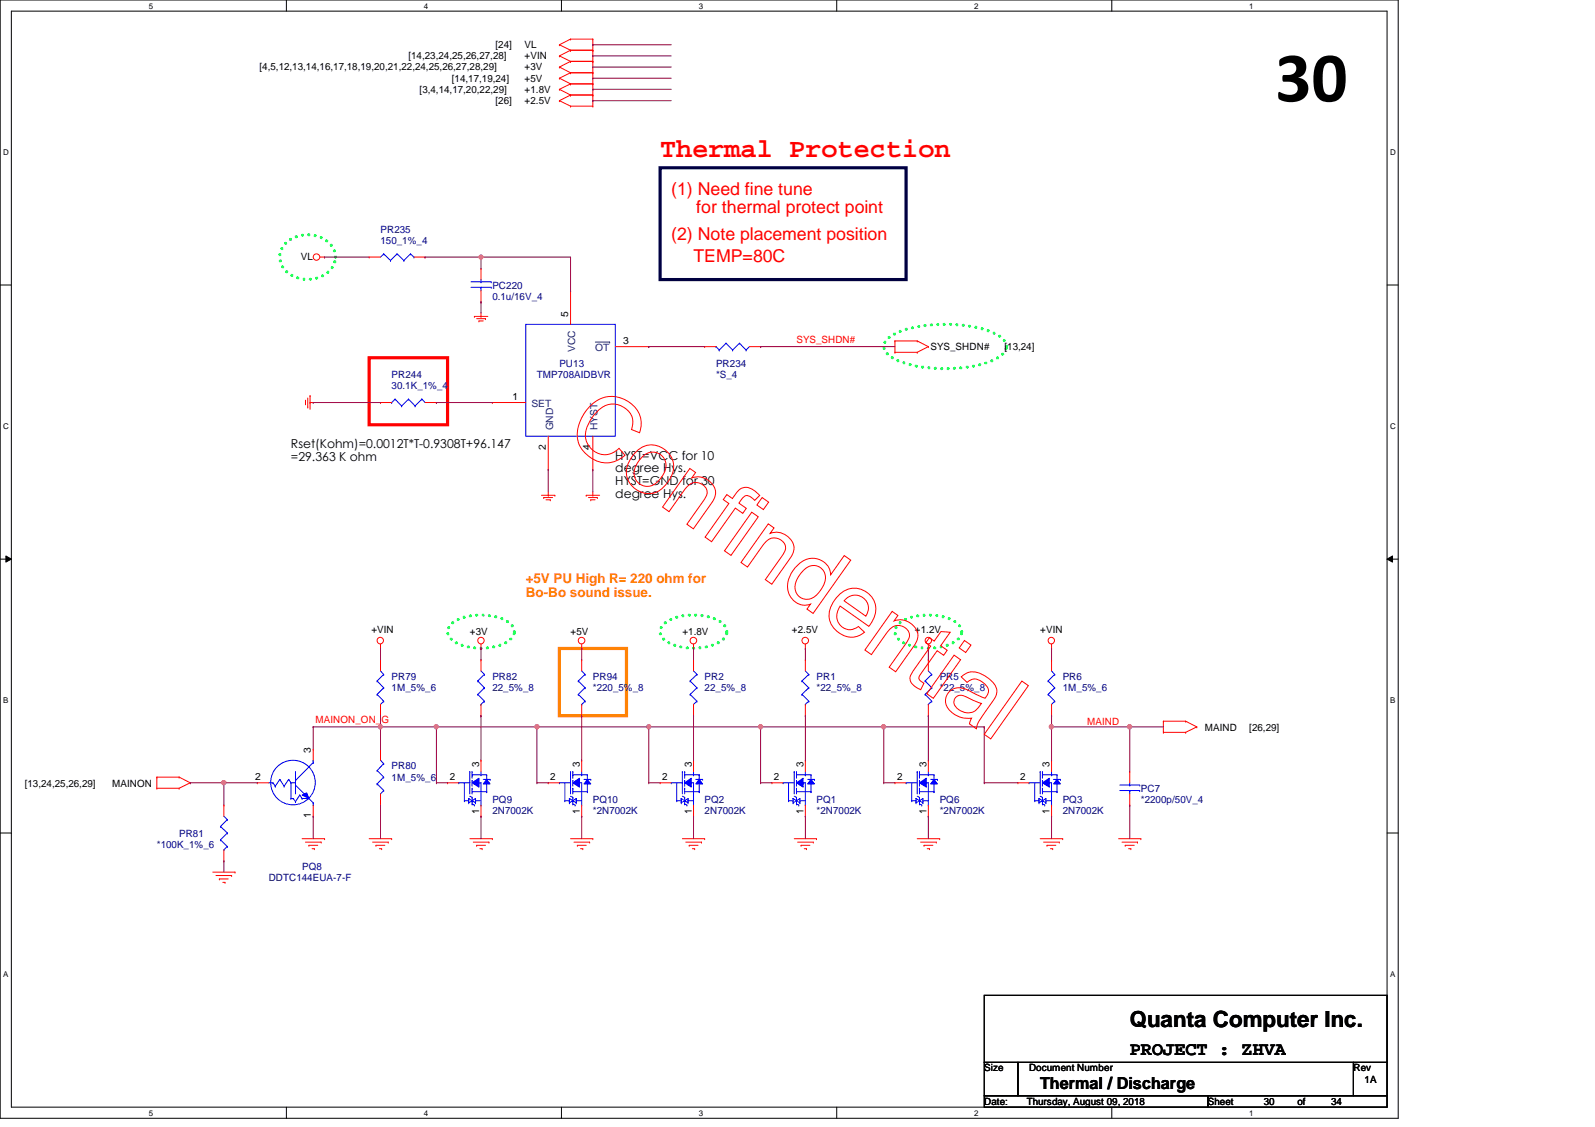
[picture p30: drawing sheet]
<svg xmlns="http://www.w3.org/2000/svg" width="297mm" height="210mm" viewBox="0 0 297 210" stroke-linecap="round" stroke-linejoin="round" font-family="sans-serif">
<defs><g id="words">
<text font-size="13.3" x="237.5" y="18.9">30</text>
<text font-size="5" fill="#f00" x="122.9" y="29.2">Thermal Protection</text>
<text font-size="4.1" x="210.4" y="191.3">Quanta Computer Inc.</text>
<text font-size="3.5" x="210.4" y="196.5">PROJECT : ZHVA</text>
<g font-size="3.3" fill="#f00">
<text x="125" y="36.3">(1) Need fine tune</text>
<text x="129.7" y="39.7">for thermal protect point</text>
<text x="125" y="44.6">(2) Note placement position</text>
<text x="129.2" y="48.8">TEMP=80C</text>
</g>
<text font-size="3.1" x="193.7" y="202.8">Thermal / Discharge</text>
<g font-size="2.5" fill="#ff8000">
<text x="97.9" y="108.5">+5V PU High R= 220 ohm for</text>
<text x="97.9" y="111.1">Bo-Bo sound issue.</text>
</g>
<g font-size="2.3">
<text x="54.2" y="83.5">Rset(Kohm)=0.0012T*T-0.9308T+96.147</text>
<text x="54.2" y="85.9">=29.363 K ohm</text>
<text x="114.6" y="85.6">HYST=VCC for 10</text>
<text x="114.6" y="88">degree Hys.</text>
<text x="114.6" y="90.3">HYST=GND for 30</text>
<text x="114.6" y="92.7">degree Hys.</text>
</g>
<g font-size="1.9">
<text x="76.1" y="11">[14,23,24,25,26,27,28]</text>
<text x="92.3" y="9">[24]</text>
<text x="97.7" y="9">VL</text>
<text x="97.7" y="11">+VIN</text>
<text x="48.3" y="13.1">[4,5,12,13,14,16,17,18,19,20,21,22,24,25,26,27,28,29]</text>
<text x="78.1" y="17.3">[3,4,14,17,20,22,29]</text>
<text x="84.2" y="15.2">[14,17,19,24]</text>
<text x="97.7" y="13.1">+3V</text>
<text x="97.7" y="15.2">+5V</text>
<text x="97.7" y="17.3">+1.8V</text>
<text x="92.3" y="19.4">[26]</text>
<text x="97.7" y="19.4">+2.5V</text>
<text x="56" y="48.3">VL</text>
<text x="105.8" y="59" transform="rotate(-90 105.8 59)">5</text>
<text x="116" y="64.1">3</text>
<text x="173.3" y="65.2">SYS_SHDN#</text>
<text x="187.1" y="65.2">[13,24]</text>
<text x="95.4" y="74.5">1</text>
<text x="101.6" y="83.7" transform="rotate(-90 101.6 83.7)">2</text>
<text x="109.9" y="83.7" transform="rotate(-90 109.9 83.7)">4</text>
<text x="69.2" y="117.9">+VIN</text>
<text x="87.5" y="118.3">+3V</text>
<text x="106.3" y="118.3">+5V</text>
<text x="127.1" y="118.3">+1.8V</text>
<text x="147.5" y="117.9">+2.5V</text>
<text x="170.4" y="117.9">+1.2V</text>
<text x="193.7" y="117.9">+VIN</text>
<text x="224.4" y="136.2">MAIND</text>
<text x="232.7" y="136.2">[26,29]</text>
<text x="57.9" y="140.2" transform="rotate(-90 57.9 140.2)">3</text>
<text x="89.2" y="142.9" transform="rotate(-90 89.2 142.9)">3</text>
<text x="108" y="142.9" transform="rotate(-90 108 142.9)">3</text>
<text x="128.8" y="142.9" transform="rotate(-90 128.8 142.9)">3</text>
<text x="149.6" y="142.9" transform="rotate(-90 149.6 142.9)">3</text>
<text x="172.5" y="142.9" transform="rotate(-90 172.5 142.9)">3</text>
<text x="195.4" y="142.9" transform="rotate(-90 195.4 142.9)">3</text>
<text x="4.6" y="146.6">[13,24,25,26,29]</text>
<text x="20.9" y="146.6">MAINON</text>
<text x="47.5" y="145.3">2</text>
<text x="83.8" y="145.2">2</text>
<text x="102.5" y="145.2">2</text>
<text x="123.3" y="145.2">2</text>
<text x="144.1" y="145.2">2</text>
<text x="167.1" y="145.2">2</text>
<text x="190" y="145.2">2</text>
<text x="57.9" y="152.4" transform="rotate(-90 57.9 152.4)">1</text>
<text x="89.2" y="151.6" transform="rotate(-90 89.2 151.6)">1</text>
<text x="108" y="151.6" transform="rotate(-90 108 151.6)">1</text>
<text x="128.8" y="151.6" transform="rotate(-90 128.8 151.6)">1</text>
<text x="149.6" y="151.6" transform="rotate(-90 149.6 151.6)">1</text>
<text x="172.5" y="151.6" transform="rotate(-90 172.5 151.6)">1</text>
<text x="195.4" y="151.6" transform="rotate(-90 195.4 151.6)">1</text>
<text x="183.3" y="199.6">Size</text>
<text x="191.6" y="199.6">Document Number</text>
<text x="252" y="199.6">Rev</text>
<text x="254.1" y="201.6">1A</text>
<text x="183.3" y="205.8">Date:</text>
<text x="191.2" y="205.8">Thursday, August 09, 2018</text>
<text x="225" y="205.8">Sheet</text>
<text x="235.4" y="205.8">30</text>
<text x="241.6" y="205.8">of</text>
<text x="247.9" y="205.8">34</text>
</g>
<g font-size="1.9" fill="#000080">
<text x="70.9" y="43.3">PR235</text>
<text x="70.9" y="45.4">150_1%_4</text>
<text x="91.7" y="53.8">PC220</text>
<text x="91.7" y="55.8">0.1u/16V_4</text>
<text x="72.9" y="70.4">PR244</text>
<text x="100" y="70.4">TMP708AIDBVR</text>
<text x="104.2" y="68.3">PU13</text>
<text x="133.3" y="68.3">PR234</text>
<text x="133.3" y="70.4">*S_4</text>
<text x="72.9" y="72.5">30.1K_1%_4</text>
<text x="72.9" y="126.7">PR79</text>
<text x="72.9" y="128.7">1M_5%_6</text>
<text x="91.7" y="126.7">PR82</text>
<text x="91.7" y="128.7">22_5%_8</text>
<text x="110.4" y="126.7">PR94</text>
<text x="110.4" y="128.7">*220_5%_8</text>
<text x="131.2" y="126.7">PR2</text>
<text x="131.2" y="128.7">22_5%_8</text>
<text x="152.1" y="126.7">PR1</text>
<text x="152.1" y="128.7">*22_5%_8</text>
<text x="175" y="126.7">PR5</text>
<text x="175" y="128.7">*22_5%_8</text>
<text x="197.9" y="126.7">PR6</text>
<text x="197.9" y="128.7">1M_5%_6</text>
<text x="72.9" y="143.3">PR80</text>
<text x="72.9" y="145.4">1M_5%_6</text>
<text x="91.7" y="149.6">PQ9</text>
<text x="110.4" y="149.6">PQ10</text>
<text x="131.2" y="149.6">PQ2</text>
<text x="152.1" y="149.6">PQ1</text>
<text x="175" y="149.6">PQ6</text>
<text x="197.9" y="149.6">PQ3</text>
<text x="212.5" y="147.5">PC7</text>
<text x="212.5" y="149.6">*2200p/50V_4</text>
<text x="33.4" y="155.8">PR81</text>
<text x="91.7" y="151.6">2N7002K</text>
<text x="110.4" y="151.6">*2N7002K</text>
<text x="131.2" y="151.6">2N7002K</text>
<text x="152.1" y="151.6">*2N7002K</text>
<text x="175" y="151.6">*2N7002K</text>
<text x="197.9" y="151.6">2N7002K</text>
<text x="29.2" y="157.9">*100K_1%_6</text>
<text x="50" y="164.1">DDTC144EUA-7-F</text>
<text x="56.3" y="162.1">PQ8</text>
</g>
<g font-size="1.9" fill="#004080">
<text x="107.1" y="65.5" transform="rotate(-90 107.1 65.5)">VCC</text>
<text x="110.9" y="65.4">OT</text>
<text x="99" y="75.8">SET</text>
<text x="103" y="80.2" transform="rotate(-90 103 80.2)">GND</text>
<text x="111.3" y="80.2" transform="rotate(-90 111.3 80.2)">HYST</text>
</g>
<g font-size="1.9" fill="#f00">
<text x="148.3" y="63.9">SYS_SHDN#</text>
<text x="58.8" y="134.7">MAINON_ON_G</text>
<text x="202.5" y="135">MAIND</text>
</g>
<g font-size="1.5">
<text x="27.7" y="1.6">5</text>
<text x="78.9" y="1.6">4</text>
<text x="130.2" y="1.6">3</text>
<text x="181.4" y="1.6">2</text>
<text x="232.7" y="1.6">1</text>
<text x=".6" y="28.9">D</text>
<text x="258.9" y="28.9">D</text>
<text x=".6" y="79.9">C</text>
<text x="258.9" y="79.9">C</text>
<text x=".6" y="131">B</text>
<text x="258.9" y="131">B</text>
<text x=".6" y="182">A</text>
<text x="258.9" y="182">A</text>
<text x="27.7" y="207.8">5</text>
<text x="78.9" y="207.8">4</text>
<text x="130.2" y="207.8">3</text>
<text x="181.4" y="207.8">2</text>
<text x="232.7" y="207.8">1</text>
</g>
</g></defs>
<path d="M0 0h260.4v208.3h-260.4zM2.1 2.1h256.2v204.1h-256.2z" fill="none" stroke="#000" stroke-width=".19"/>
<g fill="#fff">
<path d="M27.7 .3h.8v1.6h-.8z"/>
<path d="M27.7 206.5h.8v1.6h-.8z"/>
</g>
<path d="M53.3 0v2.1M53.3 206.2v2.1" fill="none" stroke="#000" stroke-width=".19"/>
<g fill="#fff">
<path d="M78.9 .3h.9v1.6h-.9z"/>
<path d="M78.9 206.5h.9v1.6h-.9z"/>
</g>
<path d="M104.6 0v2.1M104.6 206.2v2.1" fill="none" stroke="#000" stroke-width=".19"/>
<g fill="#fff">
<path d="M130.2 .3h.8v1.6h-.8z"/>
<path d="M130.2 206.5h.8v1.6h-.8z"/>
</g>
<path d="M155.8 0v2.1M155.8 206.2v2.1" fill="none" stroke="#000" stroke-width=".19"/>
<g fill="#fff">
<path d="M181.4 .3h.8v1.6h-.8z"/>
<path d="M181.4 206.5h.8v1.6h-.8z"/>
</g>
<path d="M207 0v2.1M207 206.2v2.1" fill="none" stroke="#000" stroke-width=".19"/>
<g fill="#fff">
<path d="M232.7 .3h.8v1.6h-.8z"/>
<path d="M232.7 206.5h.8v1.6h-.8z"/>
<path d="M.6 27.6h1v1.6h-1z"/>
<path d="M258.9 27.6h1v1.6h-1z"/>
<path d="M.6 78.6h1v1.6h-1z"/>
<path d="M258.9 78.6h1v1.6h-1z"/>
</g>
<path d="M0 53.1h2.1M258.3 53.1h2.1" fill="none" stroke="#000" stroke-width=".19"/>
<g fill="#fff">
<path d="M.6 129.6h1v1.7h-1z"/>
<path d="M258.9 129.6h.9v1.7h-.9z"/>
</g>
<path d="M0 104.1h2.1M1.1 103.5l1 .6-1 .6zM258.3 104.1l1-.6v1.2zM258.3 104.1h2.1" fill="none" stroke="#000" stroke-width=".19"/>
<path d="M1.1 103.5l1 .6-1 .6zM258.3 104.1l1-.6v1.2z" fill="#000"/>
<g fill="#fff">
<path d="M.6 180.6h1v1.7h-1z"/>
<path d="M258.9 180.6h.9v1.7h-.9z"/>
</g>
<path d="M0 155.2h2.1M258.3 155.2h2.1M183.3 185.4h75v12.5h-75zM183.3 197.9h6.3v6.2h-6.3zM189.6 197.9h62.4v6.2h-62.4zM252 197.9h6.3v6.2h-6.3zM183.3 204.1h41.7v2.1h-41.7zM225 204.1h33.3v2.1h-33.3z" fill="none" stroke="#000" stroke-width=".19"/>
<path d="M104.2 120.8h12.5v12.5h-12.5z" fill="none" stroke="#ff8000" stroke-width=".59"/>
<path d="M53.3 45.2a6 6 0 0 1 8.5 .6 3.7 3.7 0 0 1-1.9 5.7 5.7 5.7 0 0 1-7.5-2.2 3.6 3.6 0 0 1 .9-4.1zM165.5 62.9a16.4 16.4 0 0 1 9-2.5 24.3 24.3 0 0 1 10.6 1.6 3.5 3.5 0 0 1 2.3 2.5 2.69 2.69 0 0 1-1.5 2.1 21.3 21.3 0 0 1-11.4 2 16.3 16.3 0 0 1-9-2.5 1.9 1.9 0 0 1 0-3.2zM84.2 116.1a10.2 10.2 0 0 1 8.5-1.1 4.5 4.5 0 0 1 3 2.1 2.1 2.1 0 0 1-1.4 2.5 10.8 10.8 0 0 1-9.5 0 2.03 2.03 0 0 1-.6-3.5zM123.8 116.1a10.2 10.2 0 0 1 8.5-1.1 4.5 4.5 0 0 1 3 2.1 2.1 2.1 0 0 1-1.4 2.5 10.8 10.8 0 0 1-9.5 0 2.03 2.03 0 0 1-.6-3.5zM167.5 116.1a10.2 10.2 0 0 1 8.5-1.1 4.5 4.5 0 0 1 3 2.1 2.1 2.1 0 0 1-1.4 2.5 10.8 10.8 0 0 1-9.5 0 2.03 2.03 0 0 1-.6-3.5z" fill="none" stroke="#00ff40" stroke-width=".59" stroke-dasharray="0 1.2"/>
<path d="M122.9 31.2h45.8v20.9h-45.8z" fill="none" stroke="#000040" stroke-width=".59"/>
<path d="M68.7 66.6h14.7v12.5h-14.7z" fill="none" stroke="#f00" stroke-width=".59"/>
<g fill="none" stroke="#f00" stroke-width=".19">
<path d="M104.2 8.3h.1M104.2 10.4h.1M104.2 12.5h.1M104.2 14.6h.1M104.2 16.6h.1M104.2 18.8h.1M104.2 8.3l2.1 1.1M104.2 10.4l2.1 1M104.2 12.5l2.1 1M104.2 14.6l2.1 1M104.2 16.6l2.1 1.1M104.2 18.8l2.1 1"/>
<path d="M106.3 7.3h.1M106.3 9.4h.1M106.3 11.4h.1M106.3 13.5h.1M106.3 15.6h.1M106.3 17.7h.1M106.3 19.8h.1M106.3 7.3h4.1M106.3 7.3l-2.1 1M106.3 9.4h4.1M106.3 9.4l-2.1 1M106.3 11.4h4.1"/>
<path d="M106.3 11.4l-2.1 1.1M106.3 13.5h4.1M106.3 13.5l-2.1 1.1M106.3 15.6h4.1M106.3 15.6l-2.1 1M106.3 17.7h4.1M106.3 17.7l-2.1 1.1M106.3 19.8h4.1M110.4 9.4h.1M110.4 7.3h.1M110.4 11.4h.1M110.4 13.5h.1"/>
<path d="M110.4 15.6h.1M110.4 17.7h.1M110.4 19.8h.1M110.4 7.3v12.5M59.6 47.9h.8M60.4 47.9h.1M88.3 58.9h.1M88.3 58.9h2.5M88.8 59.4h1.6M89.2 59.8h.1M89.2 59.8h.8M89.6 58.9h.1"/>
<path d="M89.6 58.3v.6M90.4 59.4h.1M56.9 74.5h.1M56.9 74.5v.9M57.3 75.8h.1M57.3 74.1v1.7M57.7 75h.1M57.7 73.7h.1M57.7 75h.6M57.7 73.7v2.5M131.2 64.6h.1M131.2 64.6h2.1"/>
<path d="M139.6 64.6h2M141.6 64.6h.1M166.7 65.6h.1M166.7 63.5h.1M166.7 63.5h4.1M166.7 65.6h4.1M166.7 63.5v2.1M170.8 63.5h.1M170.8 65.6h.1M170.8 63.5l2.1 1.1M172.9 64.6h.1M172.9 64.6l-2.1 1"/>
<path d="M100.8 92.2h2.5M101.3 92.7h.1M101.3 92.7h1.6M101.7 93.1h.8M102.1 92.2h.1M102.1 91.7v.5M102.5 93.1h.1M103.3 92.2h.1M109.2 92.2h.1M109.2 92.2h2.5M109.6 92.7h1.6M110 93.1h.1"/>
<path d="M110 93.1h.8M110.4 92.2h.1M110.4 91.7v.5M111.2 92.7h.1M70.9 120v.8M89.6 120v.8M108.3 120v.8M129.2 120v.8M150 120v.8M172.9 120v.8M195.8 120v.8M70.9 120.8h.1"/>
<path d="M89.6 120.8h.1M108.3 120.8h.1M129.2 120.8h.1M150 120.8h.1M172.9 120.8h.1M195.8 120.8h.1M195.8 122.9h.1M195.8 133.3h.1M195.8 122.9v2.1M195.8 131.2v2.1M216.7 136.4h.1M216.7 134.3h.1"/>
<path d="M216.7 134.3h4.1M216.7 136.4h4.1M216.7 134.3v2.1M220.8 134.3h.1M220.8 136.4h.1M220.8 134.3l2.1 1.1M222.9 135.4h.1M222.9 135.4l-2.1 1M29.2 146.8h.1M29.2 144.7h.1M29.2 144.7h4.2M29.2 146.8h4.2"/>
<path d="M29.2 144.7v2.1M33.4 144.7h.1M33.4 146.8h.1M33.4 144.7l2 1.1M35.4 145.8h.1M35.4 145.8l-2 1M56.3 156.2h4.1M56.9 156.8h2.9M57.5 157.4h.1M57.5 157.4h1.7M58.1 158.1h.4M58.5 158.1h.1"/>
<path d="M59.8 156.8h.1M60.4 156.2h.1M68.7 156.2h4.2M69.4 156.8h2.9M70 157.4h.1M70 157.4h1.7M70.7 158.1h.4M71.1 158.1h.1M72.3 156.8h.1M72.9 156.2h.1M87.5 156.2h4.2M88.1 156.8h3"/>
<path d="M88.8 157.4h.1M88.8 157.4h1.6M89.4 158.1h.4M89.8 158.1h.1M91.1 156.8h.1M91.7 156.2h.1M106.3 156.2h4.1M106.9 156.8h2.9M107.5 157.4h.1M107.5 157.4h1.7M108.1 158.1h.4M108.5 158.1h.1"/>
<path d="M109.8 156.8h.1M110.4 156.2h.1M127.1 156.2h4.1M127.7 156.8h2.9M128.4 157.4h.1M128.4 157.4h1.6M128.9 158.1h.5M129.4 158.1h.1M130.6 156.8h.1M131.2 156.2h.1M147.9 156.2h4.2M148.5 156.8h3"/>
<path d="M149.2 157.4h.1M149.2 157.4h1.6M149.8 158.1h.4M150.2 158.1h.1M151.5 156.8h.1M152.1 156.2h.1M170.8 156.2h4.2M171.4 156.8h3M172.1 157.4h.1M172.1 157.4h1.6M172.7 158.1h.4M173.1 158.1h.1"/>
<path d="M174.4 156.8h.1M175 156.2h.1M193.7 156.2h4.2M194.3 156.8h3M195 157.4h.1M195 157.4h1.6M195.6 158.1h.4M196 158.1h.1M197.3 156.8h.1M197.9 156.2h.1M208.3 156.2h4.2M209 156.8h2.8"/>
<path d="M209.5 157.4h.1M209.5 157.4h1.7M210.2 158.1h.4M210.6 158.1h.1M211.8 156.8h.1M212.5 156.2h.1M39.6 162.4h4.2M40.2 163.1h2.9M40.8 163.7h.1M40.8 163.7h1.7M41.5 164.3h.4M41.9 164.3h.1"/>
<path d="M43.1 163.1h.1M43.8 162.4h.1"/>
<circle cx="59" cy="47.9" r=".61"/>
<circle cx="70.8" cy="119.3" r=".6"/>
<circle cx="89.6" cy="119.3" r=".6"/>
<circle cx="108.3" cy="119.3" r=".62"/>
<circle cx="129.1" cy="119.3" r=".62"/>
<circle cx="150" cy="119.3" r=".62"/>
<circle cx="172.9" cy="119.3" r=".6"/>
<circle cx="195.8" cy="119.3" r=".6"/>
</g>
<g fill="none" stroke="#00f" stroke-width=".19">
<path d="M133.3 64.6h.1M133.3 64.6l.6 .6M133.9 65.2h.1M135.2 63.9h.1M135.2 63.9l1.2 1.3M135.2 63.9l-1.3 1.3M136.4 65.2h.1M137.7 63.9h.1M137.7 63.9l1.2 1.3M137.7 63.9l-1.3 1.3M138.9 65.2h.1M139.6 64.6l-.7 .6"/>
<path d="M195.2 126.8h.1M195.2 129.3h.1M195.2 126.8l1.2 1.3M195.2 129.3l1.2 1.3M195.8 131.2h.1M195.8 125l.6 .6M196.4 125.6h.1M196.4 128.1h.1M196.4 130.6h.1M196.4 125.6l-1.2 1.2M196.4 128.1l-1.2 1.2M196.4 130.6l-.6 .6"/>
</g>
<path d="M148.3 145.8l1.3-.9v1.7z" fill="#00f"/>
<path d="M148.3 145.8l1.3-.9v1.7z" fill="none" stroke="#00f" stroke-width=".19"/>
<path d="M151 145.2l.7 .8h-1.3z" fill="#00f"/>
<g fill="none" stroke="#00f" stroke-width=".19">
<path d="M128.5 126.8h.1M128.5 129.3h.1M128.5 126.8l1.3 1.3M128.5 129.3l1.3 1.3M129.2 131.2h.1M129.2 125l.6 .6M129.8 125.6h.1M129.8 128.1h.1M129.8 130.6h.1M129.8 125.6l-1.3 1.2M129.8 128.1l-1.3 1.2M129.8 130.6l-.6 .6"/>
<path d="M145.8 145.8h.1M145.8 145.8h2.1M146.9 149.1h.1M146.9 149.1h.8M146.9 145.8v3.3M147.7 149.5h.1M147.7 148.7h.1M147.7 149.1h.1M147.7 148.7l.6 .4M147.7 148.7v.8M147.9 143.7h.1M147.9 148.3l.4 .2"/>
<path d="M147.9 143.7v4.2M148.3 144.3h.1M148.3 146.8h.1M148.3 145.4h.1M148.3 143.7h.1M148.3 149.1h.1M148.3 148.5h.1M148.3 149.7h.1M148.3 144.3h2.7M148.3 147.4h2.7M148.3 143.7v1.2M148.3 145.4v1"/>
<path d="M148.3 146.8v1.1M148.3 148.5v1.2M148.3 149.1l-.6 .4M148.3 149.1l.7 .4M148.3 149.7l.5 .2M148.8 149.9h.1M149 148.7h.1M149 149.1h.1M149 149.5h.1M149 148.7l-.7 .4M149 149.1h1M149 148.7v.8"/>
<path d="M149.6 145.8h.1M149.6 145.8h.4v4.1M150 149.9h.1M150 144.3h.1M150 143.7v.6M150.4 145.2h1.3M151 145.2l.7 .8h-1.3zM151 144.3h.1M151 147.4h.1M151 144.3v.9M151 146v1.4M151.7 145.2h.1"/>
</g>
<path d="M129.2 122.9h.1M129.2 133.3h.1M129.2 122.9v2.1M129.2 131.2v2.1M143.8 145.8h.1M143.8 145.8h2M150 141.6h.1M150 152h.1M150 141.6v2.1M150 149.9v2.1" fill="none" stroke="#f00" stroke-width=".19"/>
<path d="M87.9 145.8l1.3-.9v1.7z" fill="#00f"/>
<path d="M87.9 145.8l1.3-.9v1.7z" fill="none" stroke="#00f" stroke-width=".19"/>
<path d="M90.6 145.2l.7 .8h-1.3z" fill="#00f"/>
<g fill="none" stroke="#00f" stroke-width=".19">
<path d="M72.9 75h.1M73.6 74.3h.1M73.6 74.3l1.2 1.3M73.6 74.3l-.7 .7M74.8 75.6h.1M76.1 74.3h.1M76.1 74.3l1.2 1.3M76.1 74.3l-1.3 1.3M77.3 75.6h.1M78.6 74.3h.1M78.6 74.3l.6 .7M78.6 74.3l-1.3 1.3"/>
<path d="M85.4 145.8h.1M85.4 145.8h2.1M86.5 149.1h.1M86.5 149.1h.8M86.5 145.8v3.3M87.3 149.5h.1M87.3 148.7h.1M87.3 149.1h.1M87.3 148.7l.6 .4M87.3 148.7v.8M87.5 143.7h.1M87.5 148.3l.4 .2"/>
<path d="M87.5 143.7v4.2M87.9 144.3h.1M87.9 146.8h.1M87.9 145.4h.1M87.9 143.7h.1M87.9 149.1h.1M87.9 148.5h.1M87.9 149.7h.1M87.9 144.3h2.7M87.9 147.4h2.7M87.9 143.7v1.2M87.9 145.4v1"/>
<path d="M87.9 146.8v1.1M87.9 148.5v1.2M87.9 149.1l-.6 .4M87.9 149.1l.7 .4M87.9 149.7l.4 .2M88.3 149.9h.1M88.6 148.7h.1M88.6 149.1h.1M88.6 149.5h.1M88.6 148.7l-.7 .4M88.6 149.1h1M88.6 148.7v.8"/>
<path d="M89.2 145.8h.1M89.2 145.8h.4v4.1M89.6 149.9h.1M89.6 144.3h.1M89.6 143.7v.6M90 145.2h1.3M90.6 145.2l.7 .8h-1.3zM90.6 144.3h.1M90.6 147.4h.1M90.6 144.3v.9M90.6 146v1.4M91.3 145.2h.1"/>
</g>
<path d="M70.9 75h.1M70.9 75h2M79.2 75h2.1M81.3 75h.1M83.4 145.8h.1M83.4 145.8h2M89.6 141.6h.1M89.6 152h.1M89.6 141.6v2.1M89.6 149.9v2.1" fill="none" stroke="#f00" stroke-width=".19"/>
<path d="M127.5 145.8l1.2-.9v1.7z" fill="#00f"/>
<path d="M127.5 145.8l1.2-.9v1.7z" fill="none" stroke="#00f" stroke-width=".19"/>
<path d="M130.2 145.2l.6 .8h-1.2z" fill="#00f"/>
<g fill="none" stroke="#00f" stroke-width=".19">
<path d="M70.2 143.5h.1M70.2 146h.1M70.2 143.5l1.3 1.2M70.2 146l1.3 1.2M70.9 147.9h.1M70.9 141.6l.6 .6M71.5 142.2h.1M71.5 144.7h.1M71.5 147.2h.1M71.5 142.2l-1.3 1.3M71.5 144.7l-1.3 1.3M71.5 147.2l-.6 .7"/>
<path d="M125 145.8h.1M125 145.8h2.1M126 149.1h.1M126 149.1h.9M126 145.8v3.3M126.9 149.5h.1M126.9 148.7h.1M126.9 149.1h.1M126.9 148.7l.6 .4M126.9 148.7v.8M127.1 143.7h.1M127.1 148.3l.4 .2"/>
<path d="M127.1 143.7v4.2M127.5 144.3h.1M127.5 146.8h.1M127.5 145.4h.1M127.5 143.7h.1M127.5 149.1h.1M127.5 148.5h.1M127.5 149.7h.1M127.5 144.3h2.7M127.5 147.4h2.7M127.5 143.7v1.2M127.5 145.4v1"/>
<path d="M127.5 146.8v1.1M127.5 148.5v1.2M127.5 149.1l-.6 .4M127.5 149.1l.6 .4M127.5 149.7l.4 .2M127.9 149.9h.1M128.1 148.7h.1M128.1 149.1h.1M128.1 149.5h.1M128.1 148.7l-.6 .4M128.1 149.1h1.1M128.1 148.7v.8"/>
<path d="M128.7 145.8h.1M128.7 145.8h.5v4.1M129.2 149.9h.1M129.2 144.3h.1M129.2 143.7v.6M129.6 145.2h1.2M130.2 145.2l.6 .8h-1.2zM130.2 144.3h.1M130.2 147.4h.1M130.2 144.3v.9M130.2 146v1.4M130.8 145.2h.1"/>
</g>
<path d="M70.9 139.5h.1M70.9 139.5v2.1M70.9 149.9h.1M70.9 147.9v2M122.9 145.8h.1M122.9 145.8h2.1M129.2 141.6h.1M129.2 152h.1M129.2 141.6v2.1M129.2 149.9v2.1" fill="none" stroke="#f00" stroke-width=".19"/>
<path d="M56.3 148.1l.8-.4 .4 1z" fill="#00f"/>
<g fill="none" stroke="#00f" stroke-width=".19">
<path d="M87.7 53.5h3.8M87.7 52.5h3.8M89.6 52.5h.1M89.6 53.5h.1M89.6 52.1v.4M89.6 53.5v.6M91.5 53.5h.1M91.5 52.5h.1M97.9 60.4h16.7v20.8h-16.7zM70.2 126.8h.1M70.2 129.3h.1M70.2 126.8l1.3 1.3"/>
<path d="M70.2 129.3l1.3 1.3M70.9 131.2h.1M70.9 125l.6 .6M71.5 125.6h.1M71.5 128.1h.1M71.5 130.6h.1M71.5 125.6l-1.3 1.2M71.5 128.1l-1.3 1.2M71.5 130.6l-.6 .6M149.3 126.8h.1M149.3 129.3h.1M149.3 126.8l1.3 1.3"/>
<path d="M149.3 129.3l1.3 1.3M150 131.2h.1M150 125l.6 .6M150.6 125.6h.1M150.6 128.1h.1M150.6 130.6h.1M150.6 125.6l-1.3 1.2M150.6 128.1l-1.3 1.2M150.6 130.6l-.6 .6M172.3 126.8h.1M172.3 129.3h.1M172.3 126.8l1.2 1.3"/>
<path d="M172.3 129.3l1.2 1.3M172.9 131.2h.1M172.9 125l.6 .6M173.5 125.6h.1M173.5 128.1h.1M173.5 130.6h.1M173.5 125.6l-1.2 1.2M173.5 128.1l-1.2 1.2M173.5 130.6l-.6 .6M50 145.8h.8M50.8 145.8h.1M50.8 145.8l.5 .6"/>
<path d="M51.3 146.4h.1M52.1 145.2h.1M52.1 145.2l-.8 1.2M52.1 145.2l.8 1.2M52.9 146.4h.1M53.8 145.2h.1M53.8 145.2l-.9 1.2M53.8 145.2l.4 .6M54.2 145.8h.1M54.2 148.7h.1M54.2 145.8h.8M54.2 145.8v2.9"/>
<path d="M54.2 148.7h.4M54.6 148.7h.1M54.6 148.7l.4 .6M55 145.8h.1M55 143.7h.1M55 149.3h.1M55 143.7v4.2M55 146.2l1.7 1.7M55.8 148.1h.1M55.8 148.1l-.8 1.2M55.8 148.1l.5 .6M56.3 148.1l.8-.4 .4 1z"/>
<path d="M56.3 148.7h.1M56.3 148.7h1.2M56.7 147.9h.1M57.5 148.7h.1M57.5 148.7l.8 .8M58.3 149.9h.1M58.3 149.5h.1M58.3 142h.1M58.3 141.6h.1M58.3 141.6v.4M58.3 149.5v.4M58.3 142l-3.3 3.4"/>
<circle cx="54.6" cy="145.7" r="4.2"/>
</g>
<g fill="none" stroke="#f00" stroke-width=".19">
<path d="M89.6 50h.1M89.6 56.2h.1M89.6 50v2.1M89.6 54.1v2.1M106.3 54.1h.1M106.3 54.1v6.3M91.7 75h.1M91.7 75h6.2M114.6 64.6h6.2M120.8 64.6h.1M102.1 87.5h.1M102.1 81.2v6.3"/>
<path d="M110.4 87.5h.1M110.4 81.2v6.3M58.3 139.5h.1M58.3 139.5v2.1M70.9 122.9h.1M70.9 133.3h.1M70.9 122.9v2.1M70.9 131.2v2.1M150 122.9h.1M150 133.3h.1M150 122.9v2.1M150 131.2v2.1"/>
<path d="M172.9 122.9h.1M172.9 133.3h.1M172.9 122.9v2.1M172.9 131.2v2.1M47.9 145.8h.1M47.9 145.8h2.1M58.3 152h.1M58.3 149.9v2.1"/>
</g>
<path d="M110.9 63.7h2.6M113.5 63.7h.1" fill="none" stroke="#004080" stroke-width=".19"/>
<path d="M171.2 145.8l1.3-.9v1.7z" fill="#00f"/>
<path d="M171.2 145.8l1.3-.9v1.7z" fill="none" stroke="#00f" stroke-width=".19"/>
<path d="M173.9 145.2l.7 .8h-1.3z" fill="#00f"/>
<g fill="none" stroke="#00f" stroke-width=".19">
<path d="M168.7 145.8h.1M168.7 145.8h2.1M169.8 149.1h.1M169.8 149.1h.8M169.8 145.8v3.3M170.6 149.5h.1M170.6 148.7h.1M170.6 149.1h.1M170.6 148.7l.6 .4M170.6 148.7v.8M170.8 143.7h.1M170.8 148.3l.4 .2"/>
<path d="M170.8 143.7v4.2M171.2 144.3h.1M171.2 146.8h.1M171.2 145.4h.1M171.2 143.7h.1M171.2 149.1h.1M171.2 148.5h.1M171.2 149.7h.1M171.2 144.3h2.7M171.2 147.4h2.7M171.2 143.7v1.2M171.2 145.4v1"/>
<path d="M171.2 146.8v1.1M171.2 148.5v1.2M171.2 149.1l-.6 .4M171.2 149.1l.7 .4M171.2 149.7l.5 .2M171.7 149.9h.1M171.9 148.7h.1M171.9 149.1h.1M171.9 149.5h.1M171.9 148.7l-.7 .4M171.9 149.1h1M171.9 148.7v.8"/>
<path d="M172.5 145.8h.1M172.5 145.8h.4v4.1M172.9 149.9h.1M172.9 144.3h.1M172.9 143.7v.6M173.3 145.2h1.3M173.9 145.2l.7 .8h-1.3zM173.9 144.3h.1M173.9 147.4h.1M173.9 144.3v.9M173.9 146v1.4M174.6 145.2h.1"/>
</g>
<path d="M166.7 145.8h.1M166.7 145.8h2M172.9 141.6h.1M172.9 152h.1M172.9 141.6v2.1M172.9 149.9v2.1" fill="none" stroke="#f00" stroke-width=".19"/>
<path d="M194.1 145.8l1.3-.9v1.7z" fill="#00f"/>
<path d="M194.1 145.8l1.3-.9v1.7z" fill="none" stroke="#00f" stroke-width=".19"/>
<path d="M196.8 145.2l.7 .8h-1.3z" fill="#00f"/>
<g fill="none" stroke="#00f" stroke-width=".19">
<path d="M71.5 47.3h.1M71.5 47.3l-.6 .6M71.5 47.3l1.2 1.2M72.7 48.5h.1M74 47.3h.1M74 47.3l-1.3 1.2M74 47.3l1.2 1.2M75.2 48.5h.1M76.5 47.3h.1M76.5 47.3l-1.3 1.2M76.5 47.3l.6 .6M77.1 47.9h.1"/>
<path d="M89 126.8h.1M89 129.3h.1M89 126.8l1.2 1.3M89 129.3l1.2 1.3M89.6 131.2h.1M89.6 125l.6 .6M90.2 125.6h.1M90.2 128.1h.1M90.2 130.6h.1M90.2 125.6l-1.2 1.2M90.2 128.1l-1.2 1.2M90.2 130.6l-.6 .6"/>
<path d="M107.7 126.8h.1M107.7 129.3h.1M107.7 126.8l1.3 1.3M107.7 129.3l1.3 1.3M108.3 131.2h.1M108.3 125l.7 .6M109 125.6h.1M109 128.1h.1M109 130.6h.1M109 125.6l-1.3 1.2M109 128.1l-1.3 1.2M109 130.6l-.7 .6"/>
<path d="M191.6 145.8h.1M191.6 145.8h2.1M192.7 149.1h.1M192.7 149.1h.8M192.7 145.8v3.3M193.5 149.5h.1M193.5 148.7h.1M193.5 149.1h.1M193.5 148.7l.6 .4M193.5 148.7v.8M193.7 143.7h.1M193.7 148.3l.4 .2"/>
<path d="M193.7 143.7v4.2M194.1 144.3h.1M194.1 146.8h.1M194.1 145.4h.1M194.1 143.7h.1M194.1 149.1h.1M194.1 148.5h.1M194.1 149.7h.1M194.1 144.3h2.7M194.1 147.4h2.7M194.1 143.7v1.2M194.1 145.4v1"/>
<path d="M194.1 146.8v1.1M194.1 148.5v1.2M194.1 149.1l-.6 .4M194.1 149.1l.7 .4M194.1 149.7l.5 .2M194.6 149.9h.1M194.8 148.7h.1M194.8 149.1h.1M194.8 149.5h.1M194.8 148.7l-.7 .4M194.8 149.1h1M194.8 148.7v.8"/>
<path d="M195.4 145.8h.1M195.4 145.8h.4v4.1M195.8 149.9h.1M195.8 144.3h.1M195.8 143.7v.6M196.2 145.2h1.3M196.8 145.2l.7 .8h-1.3zM196.8 144.3h.1M196.8 147.4h.1M196.8 144.3v.9M196.8 146v1.4M197.5 145.2h.1"/>
<path d="M208.5 147.2h3.8M208.5 146.2h3.8M210.4 146.2h.1M210.4 147.2h.1M210.4 145.8v.4M210.4 147.2v.7M212.3 147.2h.1M212.3 146.2h.1"/>
</g>
<g fill="none" stroke="#f00" stroke-width=".19">
<path d="M68.7 47.9h.1M68.7 47.9h2.2M77.1 47.9h2.1M79.2 47.9h.1M89.6 122.9h.1M89.6 133.3h.1M89.6 122.9v2.1M89.6 131.2v2.1M108.3 122.9h.1M108.3 133.3h.1M108.3 122.9v2.1M108.3 131.2v2.1"/>
<path d="M189.6 145.8h.1M189.6 145.8h2M195.8 141.6h.1M195.8 152h.1M195.8 141.6v2.1M195.8 149.9v2.1M210.4 143.7h.1M210.4 149.9h.1M210.4 143.7v2.1M210.4 147.9v2"/>
</g>
<path d="M106.7 145.8l1.2-.9v1.7z" fill="#00f"/>
<path d="M106.7 145.8l1.2-.9v1.7z" fill="none" stroke="#00f" stroke-width=".19"/>
<path d="M109.4 145.2l.6 .8h-1.2z" fill="#00f"/>
<g fill="none" stroke="#00f" stroke-width=".19">
<path d="M41.1 153.9h.1M41.1 156.4h.1M41.1 153.9l1.2 1.3M41.1 156.4l1.2 1.2M41.7 158.3h.1M41.7 152l.6 .7M42.3 152.7h.1M42.3 155.2h.1M42.3 157.6h.1M42.3 152.7l-1.2 1.2M42.3 155.2l-1.2 1.2M42.3 157.6l-.6 .7"/>
<path d="M104.2 145.8h.1M104.2 145.8h2.1M105.2 149.1h.1M105.2 149.1h.8M105.2 145.8v3.3M106 149.5h.1M106 148.7h.1M106 149.1h.1M106 148.7l.7 .4M106 148.7v.8M106.3 143.7h.1M106.3 148.3l.4 .2"/>
<path d="M106.3 143.7v4.2M106.7 144.3h.1M106.7 146.8h.1M106.7 145.4h.1M106.7 143.7h.1M106.7 149.1h.1M106.7 148.5h.1M106.7 149.7h.1M106.7 144.3h2.7M106.7 147.4h2.7M106.7 143.7v1.2M106.7 145.4v1"/>
<path d="M106.7 146.8v1.1M106.7 148.5v1.2M106.7 149.1l-.7 .4M106.7 149.1l.6 .4M106.7 149.7l.4 .2M107.1 149.9h.1M107.3 148.7h.1M107.3 149.1h.1M107.3 149.5h.1M107.3 148.7l-.6 .4M107.3 149.1h1M107.3 148.7v.8"/>
<path d="M107.9 145.8h.1M107.9 145.8h.4v4.1M108.3 149.9h.1M108.3 144.3h.1M108.3 143.7v.6M108.8 145.2h1.2M109.4 145.2l.6 .8h-1.2zM109.4 144.3h.1M109.4 147.4h.1M109.4 144.3v.9M109.4 146v1.4M110 145.2h.1"/>
</g>
<path d="M41.7 149.9h.1M41.7 149.9v2.1M41.7 158.3v2.1M102.1 145.8h.1M102.1 145.8h2.1M108.3 141.6h.1M108.3 152h.1M108.3 141.6v2.1M108.3 149.9v2.1M41.7 160.4h.1" fill="none" stroke="#f00" stroke-width=".19"/>
<path d="M35.4 145.8h.1M35.4 145.8h6.3M41.7 145.8h.1M41.7 145.8v4.1" fill="none" stroke="#800040" stroke-width=".19"/>
<circle cx="41.7" cy="145.8" r=".4" fill="#f0f"/>
<circle cx="41.7" cy="145.8" r=".4" fill="none" stroke="#f0f" stroke-width=".19"/>
<g fill="none" stroke="#800040" stroke-width=".19">
<path d="M58.3 135.4h.1M58.3 135.4v4.1M70.9 120.8h.1M70.9 133.3h.1M70.9 135.4h.1M70.9 120.8v2.1M70.9 133.3v6.2M81.3 135.4h.1M81.3 135.4v10.4M89.6 133.3h.1M89.6 120.8h.1M89.6 120.8v2.1"/>
<path d="M89.6 133.3v8.3M100 135.4h.1M100 135.4v10.4M108.3 133.3h.1M108.3 120.8h.1M108.3 120.8v2.1M108.3 133.3v8.3M120.8 135.4h20.8M141.6 135.4h.1M183.3 135.4h.1M183.3 135.4v10.4M195.8 133.3h.1"/>
<path d="M195.8 135.4h.1M195.8 133.3v8.3M210.4 135.4h.1M210.4 135.4h6.3M210.4 135.4v8.3M41.7 145.8h.1M41.7 145.8h6.2M58.3 152h.1M58.3 152v4.2M70.9 149.9h.1M70.9 149.9v6.3M81.3 145.8h.1"/>
<path d="M81.3 145.8h2.1M89.6 152h.1M89.6 152v4.2M100 145.8h.1M100 145.8h2.1M108.3 152h.1M108.3 152v4.2M195.8 152h.1M195.8 152v4.2M210.4 149.9h.1M210.4 149.9v6.3M41.7 160.4h.1"/>
<path d="M41.7 160.4v2"/>
</g>
<circle cx="120.8" cy="135.4" r=".39" fill="#f0f"/>
<circle cx="120.8" cy="135.4" r=".39" fill="none" stroke="#f0f" stroke-width=".19"/>
<circle cx="141.6" cy="135.4" r=".39" fill="#f0f"/>
<circle cx="141.6" cy="135.4" r=".39" fill="none" stroke="#f0f" stroke-width=".19"/>
<path d="M70.9 135.4h.1M70.9 135.4h29.1M81.3 135.4h.1" fill="none" stroke="#800040" stroke-width=".19"/>
<circle cx="100" cy="135.4" r=".39" fill="#f0f"/>
<circle cx="100" cy="135.4" r=".39" fill="none" stroke="#f0f" stroke-width=".19"/>
<circle cx="81.2" cy="135.4" r=".39" fill="#f0f"/>
<circle cx="81.2" cy="135.4" r=".39" fill="none" stroke="#f0f" stroke-width=".19"/>
<path d="M58.3 135.4h.1M58.3 135.4h12.6" fill="none" stroke="#800040" stroke-width=".19"/>
<circle cx="70.8" cy="135.4" r=".39" fill="#f0f"/>
<circle cx="70.8" cy="135.4" r=".39" fill="none" stroke="#f0f" stroke-width=".19"/>
<path d="M195.8 135.4h.1M195.8 135.4h14.6" fill="none" stroke="#800040" stroke-width=".19"/>
<circle cx="210.4" cy="135.4" r=".4" fill="#f0f"/>
<circle cx="210.4" cy="135.4" r=".4" fill="none" stroke="#f0f" stroke-width=".19"/>
<circle cx="195.8" cy="135.4" r=".39" fill="#f0f"/>
<circle cx="195.8" cy="135.4" r=".39" fill="none" stroke="#f0f" stroke-width=".19"/>
<g fill="none" stroke="#800040" stroke-width=".19">
<path d="M79.2 47.9h.1M79.2 47.9h27.1M89.6 56.2h.1M89.6 47.9h.1M89.6 47.9v2.1M89.6 56.2v2.1M58.3 75h.1M58.3 75h12.6M81.3 75h.1M81.3 75h10.4M120.8 64.6h.1M120.8 64.6h10.4"/>
<path d="M100 135.4h.1M100 135.4h20.8M120.8 135.4h.1M120.8 135.4v10.4M129.2 133.3h.1M129.2 120.8h.1M129.2 120.8v2.1M129.2 133.3v8.3M195.8 120.8h.1M195.8 120.8v2.1M120.8 145.8h.1M120.8 145.8h2.1"/>
<path d="M129.2 152h.1M129.2 152v4.2M183.3 145.8h.1M183.3 145.8h6.3"/>
</g>
<circle cx="89.6" cy="47.9" r=".38" fill="#f0f"/>
<circle cx="89.6" cy="47.9" r=".38" fill="none" stroke="#f0f" stroke-width=".19"/>
<g fill="none" stroke="#800040" stroke-width=".19">
<path d="M110.4 8.3h.1M110.4 10.4h.1M110.4 12.5h.1M110.4 14.6h.1M110.4 16.6h.1M110.4 18.8h.1M110.4 8.3h14.6M110.4 10.4h14.6M110.4 12.5h14.6M110.4 14.6h14.6M110.4 16.6h14.6M110.4 18.8h14.6"/>
<path d="M60.4 47.9h.1M60.4 47.9h8.3M106.3 54.1h.1M106.3 47.9v6.2M141.6 64.6h.1M141.6 64.6h25.1M102.1 87.5h.1M102.1 87.5v4.2M110.4 87.5h.1M110.4 87.5v4.2M141.6 135.4h.1M141.6 135.4v10.4"/>
<path d="M141.6 135.4h41.7M150 120.8h.1M150 133.3h.1M150 120.8v2.1M150 133.3v8.3M164.6 135.4h.1M164.6 135.4v10.4M172.9 120.8h.1M172.9 133.3h.1M172.9 120.8v2.1M172.9 133.3v8.3M183.3 135.4h.1"/>
<path d="M141.6 145.8h.1M141.6 145.8h2.2M150 152h.1M150 152v4.2M164.6 145.8h.1M164.6 145.8h2.1M172.9 152h.1M172.9 152v4.2"/>
</g>
<circle cx="164.5" cy="135.4" r=".39" fill="#f0f"/>
<circle cx="164.5" cy="135.4" r=".39" fill="none" stroke="#f0f" stroke-width=".19"/>
<circle cx="41.7" cy="145.8" r=".4" fill="#f0f"/>
<circle cx="41.7" cy="145.8" r=".4" fill="none" stroke="#f0f" stroke-width=".19"/>
<circle cx="120.8" cy="135.4" r=".39" fill="#f0f"/>
<circle cx="120.8" cy="135.4" r=".39" fill="none" stroke="#f0f" stroke-width=".19"/>
<circle cx="141.6" cy="135.4" r=".39" fill="#f0f"/>
<circle cx="141.6" cy="135.4" r=".39" fill="none" stroke="#f0f" stroke-width=".19"/>
<circle cx="100" cy="135.4" r=".39" fill="#f0f"/>
<circle cx="100" cy="135.4" r=".39" fill="none" stroke="#f0f" stroke-width=".19"/>
<circle cx="81.2" cy="135.4" r=".39" fill="#f0f"/>
<circle cx="81.2" cy="135.4" r=".39" fill="none" stroke="#f0f" stroke-width=".19"/>
<circle cx="70.8" cy="135.4" r=".39" fill="#f0f"/>
<circle cx="70.8" cy="135.4" r=".39" fill="none" stroke="#f0f" stroke-width=".19"/>
<circle cx="210.4" cy="135.4" r=".4" fill="#f0f"/>
<circle cx="210.4" cy="135.4" r=".4" fill="none" stroke="#f0f" stroke-width=".19"/>
<circle cx="195.8" cy="135.4" r=".39" fill="#f0f"/>
<circle cx="195.8" cy="135.4" r=".39" fill="none" stroke="#f0f" stroke-width=".19"/>
<circle cx="89.6" cy="47.9" r=".38" fill="#f0f"/>
<circle cx="89.6" cy="47.9" r=".38" fill="none" stroke="#f0f" stroke-width=".19"/>
<circle cx="164.5" cy="135.4" r=".39" fill="#f0f"/>
<circle cx="164.5" cy="135.4" r=".39" fill="none" stroke="#f0f" stroke-width=".19"/>
<g fill="none" stroke="#f00" stroke-width=".19">
<path d="M109.8 75.8a5.5 5.5 0 0 1 5.6-1.7 5.5 5.5 0 0 1 4 4.4v1l-.3 1.1-1.5-.6a3.5 3.5 0 0 0-3-4.7 5 5 0 0 0-4.5 2.8 4.2 4.2 0 0 0-.1 5.3 3.5 3.5 0 0 0 5.3 .1l1.1 1.3a5.4 5.4 0 0 1-8.9-3.5 7.9 7.9 0 0 1 2.3-5.5zM118.6 84.1a4.1 4.1 0 0 1 5.6 0 4.1 4.1 0 0 1 .3 5.6 4.1 4.1 0 0 1-6 1.5 4.1 4.1 0 0 1-.8-6.2zM119.7 85a2.55 2.55 0 0 1 3.5-.1 2.55 2.55 0 0 1 .3 3.4 3.6 3.6 0 0 1-3.2 2.3 2.58 2.58 0 0 1-1.7-4.2zM128.5 87.3l1 .7-.7 1a3.2 3.2 0 0 1 4.4 3.3l-.7 1.4-3.4 4.8-1.2-.9 3.1-4.3a1.95 1.95 0 0 0 .3-2.6 2.21 2.21 0 0 0-3.5 .2l-3.2 4.4-1.2-.9zM135.4 92.1l1 .8 .5-.8a2.24 2.24 0 0 1 3.8-.6l.8 .8-.9 .9a1.78 1.78 0 0 0-1.9-.8l-1.1 1.3 1.4 1-.7 .9-1.4-1-4.4 6.3-1.2-.9 4.4-6.2-1-.7zM140 95.4l1.2 .9-5.1 7.1-1.2-.8zM141.9 92.7l1.2 .8-.9 1.4-1.2-.8zM143.1 97.6l1 .7-.7 1a3.2 3.2 0 0 1 4.4 3.3l-.7 1.4-3.4 4.8-1.2-.8 3.1-4.4a1.95 1.95 0 0 0 .3-2.6 2.21 2.21 0 0 0-3.5 .2l-3.2 4.4-1.2-.8zM148.3 105.5a3.6 3.6 0 0 1 6.3 .9l.1 .6 2.5-3.5 1.2 .8-7 9.9-1.1-.8 .6-.9a3.3 3.3 0 0 1-4.2-3.6 5.8 5.8 0 0 1 1.6-3.4zM149.7 106.1a2.33 2.33 0 0 1 3.2-.3 2.33 2.33 0 0 1 .5 3.2 3.8 3.8 0 0 1-3.4 2.6 2.43 2.43 0 0 1-1.4-4zM156.3 110.7a4 4 0 0 1 5.6 0 4 4 0 0 1 .1 5.6l-.2 .4-5.3-3.8a2.62 2.62 0 0 0-.4 2.9 2.62 2.62 0 0 0 2.6 1.4l1.2-.5 1.1 1a3.9 3.9 0 0 1-5.7-.6 4 4 0 0 1 .1-5.3zM157.5 111.6a2.46 2.46 0 0 1 3.3-.2 2.46 2.46 0 0 1 .4 3.4l-4-2.9z"/>
<path d="M166.1 113.9l1.1 .7-.7 1a3.2 3.2 0 0 1 4.4 3.3l-.7 1.4-3.4 4.8-1.2-.8 3.1-4.4a1.95 1.95 0 0 0 .3-2.6 2.21 2.21 0 0 0-3.6 .2l-3.1 4.4-1.2-.8zM173.1 118.8l.9 .6 1.2-1.8 1.8 .2-1.8 2.5 1.2 .8-.7 .9-1.2-.8-3 4.2a.94 .94 0 0 0-.4 1 .94 .94 0 0 0 .8 .7l.2 .2-.6 1.2a2.86 2.86 0 0 1-2-2.1l.1-.5 .5-1 3.2-4.6-.9-.6zM179.6 119.3l1.2 .8-1 1.4-1.2-.8zM177.7 122l1.2 .9-5.1 7.2-1.2-.9zM178 129.8a1.63 1.63 0 0 1 2.1 0l2.7 1.2a2.81 2.81 0 0 1-2.8 1.8 2.4 2.4 0 0 1-2.3-2.3zM179 126.1a3.3 3.3 0 0 1 4.5-.2 3.5 3.5 0 0 1 2.1 3.2l-.4 1-1.6 2.3a7.2 7.2 0 0 0-1.8 3.3l-1.3-.9 .4-1a4.5 4.5 0 0 1-4.8-2.7 2.61 2.61 0 0 1 1.3-2.7 2.61 2.61 0 0 1 2.9 .1l3.2 1.5a1.74 1.74 0 0 0-.5-3 1.96 1.96 0 0 0-2.9 .1zM190.3 126.8l1.2 .9-7 9.9-1.2-.8z"/>
</g>
<use href="#words"/>
</svg>
